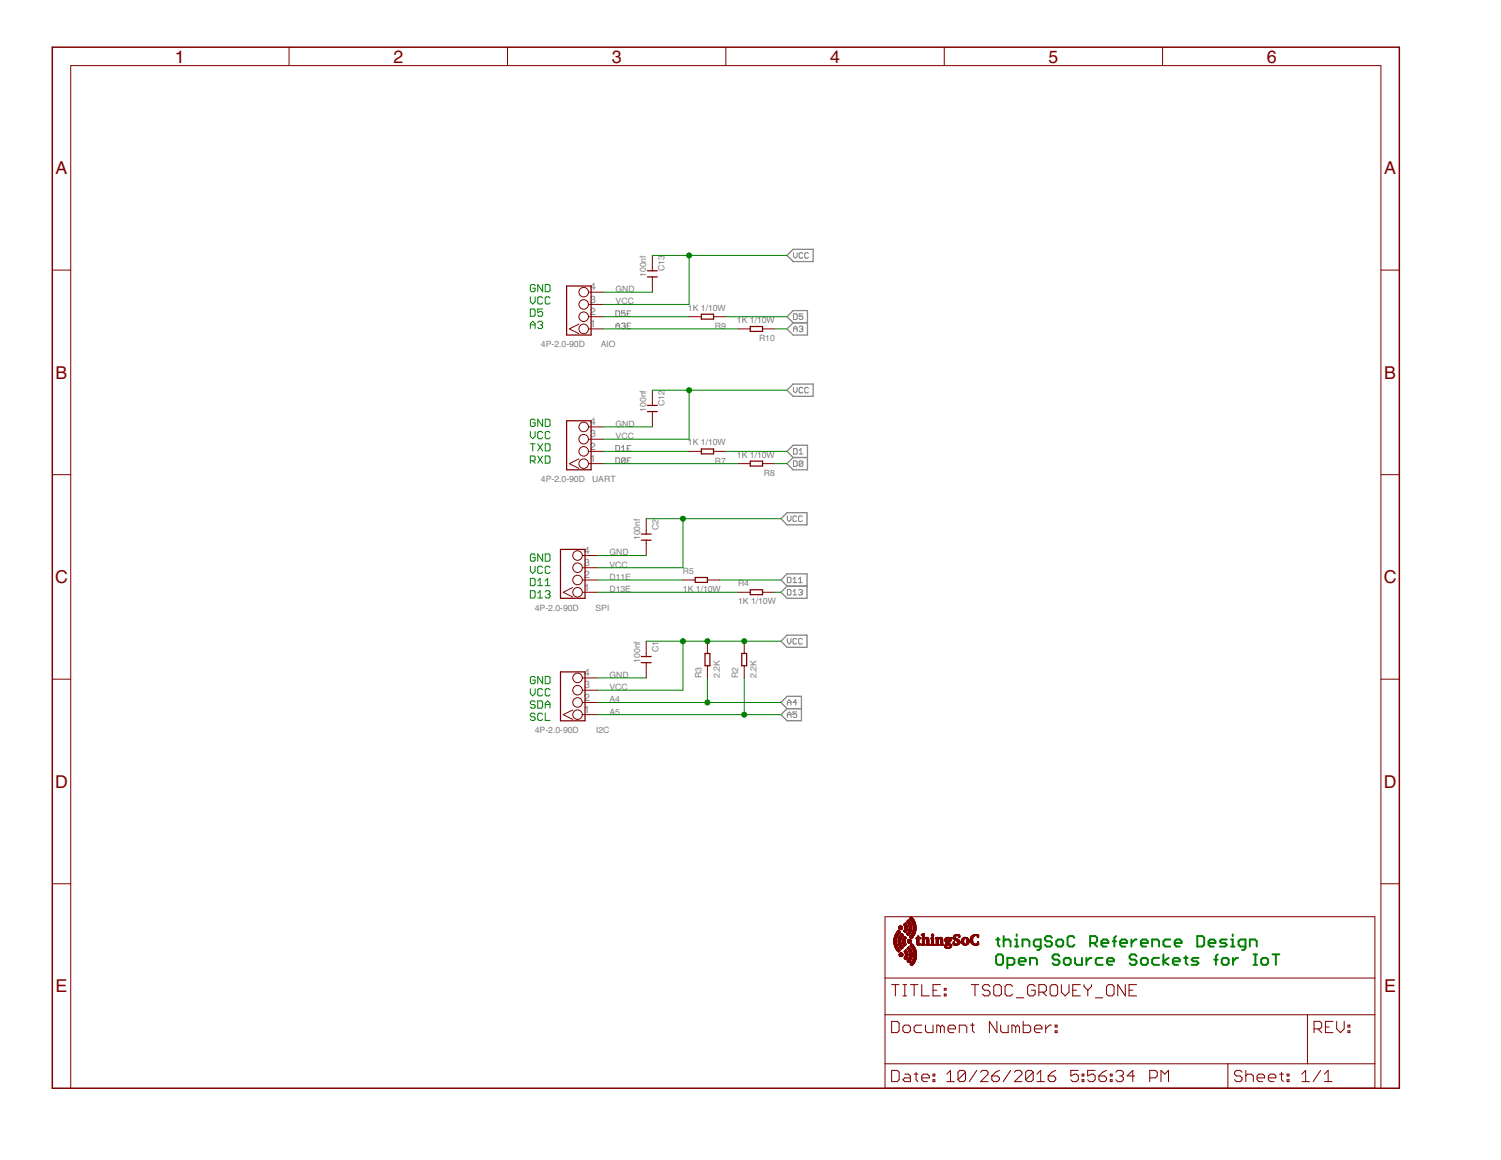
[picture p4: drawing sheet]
<svg xmlns="http://www.w3.org/2000/svg" width="279mm" height="216mm" viewBox="0 0 279 216" stroke-linecap="round" stroke-linejoin="round" font-family="sans-serif">
<defs><g id="words">
<g font-size="3.8" fill="#800000">
<text x="32.6" y="11.7">1</text>
<text x="73.2" y="11.7">2</text>
<text x="113.9" y="11.7">3</text>
<text x="154.5" y="11.7">4</text>
<text x="195.2" y="11.7">5</text>
<text x="235.8" y="11.7">6</text>
<text x="10.3" y="32.4">A</text>
<text x="257.7" y="32.4">A</text>
<text x="10.3" y="70.5">B</text>
<text x="257.7" y="70.5">B</text>
<text x="10.3" y="108.5">C</text>
<text x="257.6" y="108.5">C</text>
<text x="10.3" y="146.6">D</text>
<text x="257.6" y="146.6">D</text>
<text x="10.3" y="184.7">E</text>
<text x="257.7" y="184.7">E</text>
</g>
<g font-size="2.2" fill="#808080">
<text x="109.9" y="58.6">2</text>
<text x="109.9" y="56.3">3</text>
<text x="109.9" y="54.1">4</text>
<text x="109.9" y="60.9">1</text>
<text x="109.9" y="83.7">2</text>
<text x="109.9" y="81.4">3</text>
<text x="109.9" y="79.1">4</text>
<text x="109.9" y="86">1</text>
<text x="108.7" y="107.6">2</text>
<text x="108.7" y="105.3">3</text>
<text x="108.7" y="103.1">4</text>
<text x="108.7" y="109.9">1</text>
<text x="108.7" y="125.9">4</text>
<text x="108.7" y="130.4">2</text>
<text x="108.7" y="128.1">3</text>
<text x="108.7" y="132.7">1</text>
</g>
<g font-size="1.9" fill="#808080">
<text x="120.3" y="51.5" transform="rotate(-90 120.3 51.5)">100nf</text>
<text x="123.7" y="50.5" transform="rotate(-90 123.7 50.5)">C13</text>
<text x="114.6" y="54.4">GND</text>
<text x="114.6" y="56.7">VCC</text>
<text x="128.1" y="57.8">1K 1/10W</text>
<text x="100.7" y="64.6">4P-2.0-90D</text>
<text x="111.8" y="64.6">AIO</text>
<text x="133.1" y="61.2">R9</text>
<text x="137.2" y="60.1">1K 1/10W</text>
<text x="141.3" y="63.5">R10</text>
<text x="120.3" y="76.6" transform="rotate(-90 120.3 76.6)">100nf</text>
<text x="123.7" y="75.6" transform="rotate(-90 123.7 75.6)">C12</text>
<text x="114.6" y="79.5">GND</text>
<text x="114.6" y="81.7">VCC</text>
<text x="128.1" y="82.9">1K 1/10W</text>
<text x="100.7" y="89.7">4P-2.0-90D</text>
<text x="110.2" y="89.7">UART</text>
<text x="133.1" y="86.3">R7</text>
<text x="137.2" y="85.2">1K 1/10W</text>
<text x="142.2" y="88.6">R8</text>
<text x="119.2" y="100.6" transform="rotate(-90 119.2 100.6)">100nf</text>
<text x="122.6" y="98.6" transform="rotate(-90 122.6 98.6)">C2</text>
<text x="113.5" y="103.4">GND</text>
<text x="113.5" y="105.7">VCC</text>
<text x="113.5" y="107.9">D11E</text>
<text x="127.1" y="106.8">R5</text>
<text x="99.6" y="113.7">4P-2.0-90D</text>
<text x="110.8" y="113.7">SPI</text>
<text x="113.5" y="110.2">D13E</text>
<text x="127.1" y="110.2">1K 1/10W</text>
<text x="137.4" y="112.5">1K 1/10W</text>
<text x="137.4" y="109.1">R4</text>
<text x="119.2" y="123.3" transform="rotate(-90 119.2 123.3)">100nf</text>
<text x="122.6" y="121.4" transform="rotate(-90 122.6 121.4)">C1</text>
<text x="113.5" y="126.2">GND</text>
<text x="113.5" y="128.5">VCC</text>
<text x="113.5" y="130.7">A4</text>
<text x="130.5" y="126.2" transform="rotate(-90 130.5 126.2)">R3</text>
<text x="134" y="126.2" transform="rotate(-90 134 126.2)">2.2K</text>
<text x="137.4" y="126.2" transform="rotate(-90 137.4 126.2)">R2</text>
<text x="140.8" y="126.2" transform="rotate(-90 140.8 126.2)">2.2K</text>
<text x="99.6" y="136.4">4P-2.0-90D</text>
<text x="111" y="136.4">I2C</text>
<text x="113.5" y="133">A5</text>
</g>
</g></defs>
<path d="M146.5 47.5l1.1-1.1h3.8v2.3h-3.8zM146.5 58.9l1.1-1.1h2.7v4.6h-2.7l-1.1-1.2 1.1-1.1zM146.5 72.6l1.1-1.1h3.8v2.3h-3.8zM147.6 60.1h2.7M145.4 96.5l1.1-1.1h3.7v2.3h-3.7zM146.5 84l1.1-1.1h2.7v4.5h-2.7l-1.1-1.1 1.1-1.1zM147.6 85.2h2.7M145.4 119.3l1.1-1.1h3.7v2.3h-3.7zM146.5 106.8h3.7v4.6h-3.7l-1.1-1.2 1.1-1.1-1.1-1.2zM146.5 109.1h3.7M146.5 129.6h2.7v4.6h-2.7l-1.1-1.2 1.1-1.1-1.1-1.2zM146.5 131.9h2.7" fill="none" stroke="#808080" stroke-width=".23"/>
<g fill="none" stroke="#808080" stroke-width=".19">
<path d="M114.6 57.8h.6l.1 .2v.7l-.1 .2h-.6zM116.4 57.8h-.7v.6l.5-.2 .2 .2v.3l-.2 .2h-.3l-.2-.2M116.8 58.4h.3M117.4 57.8h-.6v1.1h.6M147.7 47v.7l.3 .3 .4-.3v-.7M147.7 58.4h.5l.2 .2v.7l-.2 .2h-.5zM149.4 47.2l-.1-.2h-.4l-.1 .2v.7l.1 .1h.4l.1-.1M149.4 58.4h-.6v.5l.3-.1 .3 .1v.4l-.1 .2h-.4l-.1-.2M150.5 47.2l-.2-.2h-.3l-.2 .2v.7l.2 .1h.3l.2-.1M114.6 61.2v-.7l.4-.4 .3 .4v.7M114.6 60.6h.7M115.7 60.3l.2-.2h.3l.2 .2-.2 .3"/>
<path d="M116 60.6h.2M116.2 60.6l.2 .2-.2 .4h-.3l-.2-.2M116.8 60.6h.3M117.4 60.1h-.6v1.1h.6M147.7 61.7v-.7l.3-.3 .4 .3v.7M147.7 72.1v.7l.3 .3 .4-.3v-.7M147.7 61.2h.7M148.8 60.9l.1-.2h.4l.1 .2-.1 .3M149.1 61.2h.2M149.3 61.2l.1 .2-.1 .3h-.4l-.1-.1M149.4 72.3l-.1-.2h-.4l-.1 .2v.7l.1 .1h.4l.1-.1M150.5 72.3l-.2-.2h-.3l-.2 .2v.7l.2 .1h.3l.2-.1"/>
<path d="M114.6 82.9h.6l.1 .2v.7l-.1 .2h-.6zM114.6 85.2h.6l.1 .2v.7l-.1 .1h-.6zM115.7 84h.7M115.7 83.3l.3-.4v1.1M116.4 85.4l-.2-.2h-.3l-.2 .2v.7M116.4 85.4v.7l-.2 .1h-.3l-.2-.1M116.4 85.4l-.7 .7M116.8 83.4h.3M116.8 85.7h.3M117.4 82.9h-.6v1.1h.6M117.4 85.2h-.6v1h.6M146.6 96v.7l.3 .4 .3-.4v-.7"/>
<path d="M147.7 83.5h.5l.2 .2v.6l-.2 .2h-.5zM147.7 85.8h.5l.2 .2v.6l-.2 .2h-.5zM148.3 96.2l-.2-.2h-.3l-.2 .2v.7l.2 .2h.3l.2-.2M148.8 84.5h.6M148.8 83.8l.3-.3v1M149.4 96.2l-.2-.2h-.4l-.1 .2v.7l.1 .2h.4l.2-.2M149.4 86l-.1-.2h-.4l-.1 .2v.6M149.4 86v.6l-.1 .2h-.4l-.1-.2M149.4 86l-.6 .6M146.6 107.4h.5l.1 .2v.7l-.1 .2h-.5zM146.6 109.7h.5l.1 .2v.7l-.1 .1h-.5zM146.6 118.8v.7l.3 .4 .3-.4v-.7"/>
<path d="M147.6 110.7h.7M147.6 110.1l.4-.4v1M147.6 107.8l.4-.4v1.1M147.6 108.5h.7M148.3 119l-.2-.2h-.3l-.2 .2v.7l.2 .2h.3l.2-.2M148.7 109.9l.1-.2h.4l.2 .2-.2 .3M148.7 108.5h.7M148.7 107.8l.3-.4v1.1M149 110.2h.2M149.2 110.2l.2 .2-.2 .3h-.4l-.1-.1M149.4 119l-.2-.2h-.4l-.1 .2v.7l.1 .2h.4l.2-.2M146.6 131.3v-.7l.3-.4 .3 .4v.7"/>
<path d="M146.6 133.5v-.7l.3-.3 .3 .3v.7M146.6 133h.6M146.6 130.7h.6M148.3 132.5h-.7v.5l.4-.2 .3 .2v.4l-.2 .1h-.3l-.2-.1M148.3 130.7h-.7l.5-.5v1.1"/>
</g>
<g fill="none" stroke="#800000" stroke-width=".19">
<path d="M53.8 8.8v3.4M94.5 8.8v3.4M135.1 8.8v3.4M175.8 8.8v3.4M216.4 8.8v3.4M9.7 50.3h3.5M109.5 58.9h2.8M109.5 56.7h2.8M109.5 54.4h2.8M121.4 47.5v2.9M121.4 51.5v2.9M128.3 58.9h2.3"/>
<path d="M132.8 58.9h2.3M257 50.3h3.5M107.8 60.3l-1.8 .9 1.8 .9M109.5 79.5h2.8M109.5 61.2h2.8M121.4 72.6v2.9M121.4 76.6v2.9M137.4 61.2h2.3M141.9 61.2h2.3M9.7 88.3h3.5M107.8 85.4l-1.8 .9 1.8 .9M109.5 86.3h2.8"/>
<path d="M109.5 84h2.8M109.5 81.7h2.8M120.3 96.5v2.9M128.3 84h2.3M132.8 84h2.3M137.4 86.3h2.3M141.9 86.3h2.3M257 88.3h3.5M106.6 109.3l-1.8 .9 1.8 .9M108.4 110.2h2.8M108.4 107.9h2.8M108.4 105.7h2.8"/>
<path d="M108.4 103.4h2.8M120.3 100.5v2.9M120.3 119.3v2.9M127.1 107.9h2.3M131.7 107.9h2.3M131.7 119.3v2.3M137.4 110.2h2.3M138.5 119.3v2.3M141.9 110.2h2.3M9.7 126.4h3.5M106.6 132.1l-1.8 .9 1.8 .9M108.4 133h2.8"/>
<path d="M108.4 130.7h2.8M108.4 128.5h2.8M108.4 126.2h2.8M120.3 123.3v2.9M131.7 123.9v2.3M138.5 123.9v2.3M257 126.4h3.5M9.7 164.5h3.5M164.7 170.6h91.2v31.9h-91.2zM257 164.5h3.5M164.7 188.9h91.2M164.7 198h91.2"/>
<path d="M164.7 182h91.2M166 190.1h1l.4 .3v1.5l-.4 .3h-1zM166 199.2h1l.4 .4v1.4l-.4 .3h-1zM166 183.3h1.4M166.7 183.3v2.1M168.1 191.2l.3-.4h.7l.4 .4v.7l-.4 .3h-.7l-.3-.3zM168.1 183.3h.7M168.1 185.4h.7M168.4 199.9h.7l.4 .4v1h-1.1l-.3-.3 .3-.4h1.1M168.4 183.3v2.1M169.5 183.3h1.4M170.2 199.9h.7"/>
<path d="M170.2 183.3v2.1M170.5 199.6v1.4l.4 .3M171.6 183.3v2.1h1.4M171.6 190.8h-1.1l-.3 .4v.7l.3 .3h1.1M172.3 190.8v1.1l.3 .3h1.1v-1.4M173.7 199.9h.3v.4h-.3zM173.7 184.3h.7M175.1 183.3h-1.4v2.1h1.4M175.1 191.2l-.4-.4h-.3v1.4M175.1 191.2l.3-.4 .4 .4v1M175.1 191.2v1M175.8 185h.3v.4h-.3z"/>
<path d="M175.8 184h.3v.3h-.3zM176.2 199.9l.7-.7v2.1M176.5 191.5h1.4v-.3l-.4-.4h-.7l-.3 .4v.7l.3 .3h.7M178.6 192.2v-1.4h1l.4 .4v1M179.7 199.6v1.4l-.3 .3h-.7l-.4-.3M179.7 199.6l-.3-.4h-.7l-.4 .4v1.4M179.7 199.6l-1.4 1.4M180.7 190.8h.7M180.8 183.3h1.4M181 190.4v1.5l.4 .3M181.5 183.3v2.1M181.8 199.2l-1.4 2.1"/>
<path d="M182.5 199.6l.4-.4h.7l.3 .4v.3l-1.4 1.4h1.4M184.3 183.6l-.4-.3h-.7l-.3 .3v.4l.3 .3h.7l.4 .4v.3l-.4 .4h-.7l-.3-.4M185 183.6l.3-.3h.7l.4 .3v1.4l-.4 .4h-.7l-.3-.4zM185.6 190.1v2.1l-1.4-2.1v2.1M186 199.2l-.7 .4-.7 .7M186.3 190.8v1.1l.3 .3h1.1v-1.4M188.1 199.2l-1.4 2.1M188.5 183.6l-.4-.3h-.7l-.3 .3v1.4l.3 .4h.7l.4-.4M188.8 199.6l.4-.4h.7l.3 .4v.3l-1.4 1.4h1.4M189.1 191.2l-.4-.4h-.3v1.4M189.1 191.2v1M189.1 191.2l.3-.4 .4 .4v1"/>
<path d="M189.2 185.7h1.4M190.5 190.1v2.1h1l.4-.3v-.7l-.4-.4h-1M192.3 199.6v1.4l-.3 .3h-.7l-.4-.3M192.3 199.6l-.3-.4h-.7l-.4 .4v1.4M192.3 199.6l-1.4 1.4M192.6 191.5h1.4v-.3l-.4-.4h-.7l-.3 .4v.7l.3 .3h.7M192.7 183.6l-.4-.3h-.7l-.3 .3v1.4l.3 .4h.7l.4-.4v-.7h-.7M193 199.9l.7-.7v2.1M193.4 184.7h1l.4-.4v-.7l-.4-.3h-1v2.1M194.1 184.7l.7 .7M194.6 190.8v1.4M195.5 183.6l.3-.3h.7l.4 .3v1.4l-.4 .4h-.7l-.3-.4z"/>
<path d="M195.7 190.8h-.4l-.7 .7M196.4 191.9h.4v.3h-.4zM196.4 190.8h.4v.4h-.4zM196.5 199.2l-.7 .4-.7 .7M197.6 183.3v1.4l.7 .7 .7-.7v-1.4M199.7 184.3h.7M200.7 199.2h-1.4v1.1l.7-.4h.4l.3 .4v.7l-.3 .3h-.7l-.4-.3M201.1 183.3h-1.4v2.1h1.4M201.4 199.9h.4v.4h-.4zM201.8 183.3v.3l.7 .7M202.5 184.3v1.1M203.2 183.3v.3l-.7 .7"/>
<path d="M203.9 199.2h-1.4v1.1l.7-.4h.3l.4 .4v.7l-.4 .3h-.7l-.3-.3M203.9 185.7h1.4M206 199.2l-.7 .4-.7 .7M206 183.6l.3-.3h.7l.4 .3v1.4l-.4 .4h-.7l-.3-.4zM206.7 199.9h.3v.4h-.3zM207.7 199.6l.4-.4h.7l.3 .4v.3l-.3 .4M209.5 183.3v2.1l-1.4-2.1v2.1M210.2 184.3h.7M211.6 183.3h-1.4v2.1h1.4M228.6 198v4.5M231.2 199.6l-.4-.4h-.7l-.3 .4v.3l.3 .4h.7l.4 .3v.4l-.4 .3h-.7l-.3-.3M231.9 199.2v2.1"/>
<path d="M238.2 199.9h.7M238.5 199.6v1.4l.4 .3M239.6 199.9h.3v.4h-.3zM242.3 199.9l.7-.7v2.1M243.4 188.9v9.1M244.6 191.5h1.1l.3-.3v-.8l-.3-.3h-1.1v2.1M245.3 191.5l.7 .7M245.8 199.2l-1.4 2.1M246.5 199.9l.7-.7v2.1M246.7 191.2h.7M248.1 190.1h-1.4v2.1h1.4M248.8 190.1v1.4l.7 .7 .7-.7v-1.4"/>
<path d="M250.9 191.9h.4v.3h-.4zM250.9 190.8h.4v.4h-.4zM13.2 202.5v-190.3h243.8v190.3M171.6 200.6h1.4v-.3l-.4-.4h-.7l-.3 .4v.7l.3 .3h.7M173.7 201h.3v.3h-.3zM176.2 201.3h1.4M184.6 200.3h1.1l.3 .3v.4l-.3 .3h-.7l-.4-.3zM193 201.3h1.4M195.1 200.3h1.1l.3 .3v.4l-.3 .3h-.7l-.4-.3zM201.4 201h.4v.3h-.4zM204.6 200.3h1l.4 .3v.4l-.4 .3h-.7l-.3-.3zM206.7 201h.3v.3h-.3z"/>
<path d="M208.4 200.3h.4M208.8 200.3l.3 .3v.4l-.3 .3h-.7l-.4-.3M211.2 200.3h-1.4l1.1-1.1v2.1M214 200.6h1.1l.3-.3v-.7l-.3-.4h-1.1v2.1M216.1 201.3v-2.1l.7 .7 .7-.7v2.1M231.9 200.3l.3-.4h.7l.4 .4v1M234 200.6h1.4v-.3l-.4-.4h-.7l-.3 .4v.7l.3 .3h.7M236.1 200.6h1.4v-.3l-.3-.4h-.7l-.4 .4v.7l.4 .3h.7M239.6 201h.3v.3h-.3zM242.3 201.3h1.4M246.5 201.3h1.4"/>
<circle cx="108.6" cy="56.7" r=".89"/>
<circle cx="108.6" cy="54.4" r=".89"/>
<circle cx="108.6" cy="58.9" r=".89"/>
<circle cx="108.6" cy="79.5" r=".89"/>
<circle cx="108.6" cy="61.2" r=".89"/>
<circle cx="108.6" cy="84" r=".89"/>
<circle cx="108.6" cy="81.7" r=".89"/>
<circle cx="108.6" cy="86.3" r=".89"/>
<circle cx="107.5" cy="110.2" r=".89"/>
<circle cx="107.5" cy="108" r=".89"/>
<circle cx="107.5" cy="103.4" r=".89"/>
<circle cx="107.5" cy="105.7" r=".89"/>
<circle cx="107.5" cy="133" r=".89"/>
<circle cx="107.5" cy="130.7" r=".89"/>
<circle cx="107.5" cy="126.2" r=".89"/>
<circle cx="107.5" cy="128.5" r=".89"/>
</g>
<path d="M9.7 8.8h250.8v193.7h-250.8z" fill="none" stroke="#800000" stroke-width=".28"/>
<g fill="none" stroke="#800000" stroke-width=".23">
<path d="M105.5 53.2h4.5v9.2h-4.5zM120.5 50.4h1.8M120.5 51.5h1.8M130.6 58.5h2.2v.9h-2.2zM105.5 78.3h4.5v9.1h-4.5zM120.5 75.5h1.8M120.5 76.6h1.8M139.7 60.8h2.2v.9h-2.2zM119.4 99.4h1.8M130.6 83.6h2.2v.9h-2.2zM139.7 85.8h2.2v.9h-2.2zM104.3 102.3h4.6v9.1h-4.6z"/>
<path d="M119.4 100.5h1.8M129.4 107.5h2.3v.9h-2.3zM139.7 109.8h2.2v.9h-2.2zM104.3 125.1h4.6v9.1h-4.6zM119.4 122.2h1.8M119.4 123.3h1.8M131.2 121.6h.9v2.3h-.9zM138.1 121.6h.9v2.3h-.9z"/>
</g>
<g fill="#800000" stroke="#800000" stroke-width=".19">
<path d="M169.7 179.7h.1z"/>
<path d="M169.6 179.6l.2 .1z"/>
<path d="M169.6 179.6l.3 .1z"/>
<path d="M169.6 179.6h.3z"/>
<path d="M169.5 179.5l.4 .1z"/>
<path d="M169.5 179.5h.5z"/>
<path d="M169.4 179.5h.6z"/>
<path d="M169.4 179.4l.6 .1z"/>
<path d="M169.4 179.4l.7 .1z"/>
<path d="M169.4 179.4h.7z"/>
<path d="M169.4 179.3l.7 .1z"/>
<path d="M169.5 179.3l.6 .1z"/>
<path d="M169.5 179.3h.6z"/>
<path d="M169.5 179.2l.7 .1z"/>
<path d="M169.5 179.2h.7z"/>
<path d="M169.6 179.2h.6z"/>
<path d="M169.6 179.1l.6 .1z"/>
<path d="M169.1 179.1l.1 .1z"/>
<path d="M169.1 179.1h.1z"/>
<path d="M169.7 179.1h.5z"/>
<path d="M169.1 179.1h.2z"/>
<path d="M169.7 179.1h.6z"/>
<path d="M169 179l.3 .1z"/>
<path d="M169.7 179l.6 .1z"/>
<path d="M169 179h.3z"/>
<path d="M169.7 179h.6z"/>
<path d="M168.9 179h.5z"/>
<path d="M169.8 179h.5z"/>
<path d="M168.9 178.9l.5 .1z"/>
<path d="M169.8 178.9l.5 .1z"/>
<path d="M168.9 178.9h.5z"/>
<path d="M169.8 178.9h.5z"/>
<path d="M168.8 178.8l.6 .1z"/>
<path d="M169.8 178.8l.6 .1z"/>
<path d="M168.9 178.8h.6z"/>
<path d="M169.8 178.8h.6z"/>
<path d="M169.9 178.8h.5z"/>
<path d="M168.9 178.7l.6 .1z"/>
<path d="M169.9 178.7l.5 .1z"/>
<path d="M169 178.7l.5 .1z"/>
<path d="M169 178.7h.5z"/>
<path d="M169.9 178.7h.5z"/>
<path d="M169.9 178.7h.6z"/>
<path d="M169 178.6l.6 .1z"/>
<path d="M169.9 178.6l.6 .1z"/>
<path d="M169 178.6h.6z"/>
<path d="M169.9 178.6h.6z"/>
<path d="M169.1 178.6h.5z"/>
<path d="M168.5 178.5l.2 .1z"/>
<path d="M169.1 178.5l.5 .1z"/>
<path d="M169.9 178.5l.6 .1z"/>
<path d="M170 178.5l.5 .1z"/>
<path d="M168.5 178.5h.2z"/>
<path d="M169.1 178.5h.5z"/>
<path d="M170 178.5h.5z"/>
<path d="M168.4 178.5h.3z"/>
<path d="M169.1 178.5h.6z"/>
<path d="M168.4 178.4l.3 .1z"/>
<path d="M169.1 178.4l.6 .1z"/>
<path d="M170 178.4l.5 .1z"/>
<path d="M168.4 178.4l.4 .1z"/>
<path d="M169.2 178.4l.5 .1z"/>
<path d="M168.4 178.4h.4z"/>
<path d="M169.2 178.4h.5z"/>
<path d="M170 178.4h.5z"/>
<path d="M168.3 178.4h.5z"/>
<path d="M168.3 178.3l.5 .1z"/>
<path d="M169.2 178.3l.5 .1z"/>
<path d="M170 178.3l.5 .1z"/>
<path d="M168.3 178.3h.5z"/>
<path d="M169.2 178.3h.5z"/>
<path d="M170 178.3h.5z"/>
<path d="M170.1 178.3h.5z"/>
<path d="M168.3 178.2l.5 .1z"/>
<path d="M169.2 178.2l.5 .1z"/>
<path d="M170.1 178.2l.5 .1z"/>
<path d="M168.3 178.2l.6 .1z"/>
<path d="M168.4 178.2h.5z"/>
<path d="M169.2 178.2h.6z"/>
<path d="M170.1 178.2h.5z"/>
<path d="M168.4 178.1l.5 .1z"/>
<path d="M169.3 178.1l.4 .1z"/>
<path d="M170.1 178.1l.5 .1z"/>
<path d="M168.4 178.1h.5z"/>
<path d="M169.3 178.1h.5z"/>
<path d="M170.1 178.1h.5z"/>
<path d="M168.4 178l.6 .1z"/>
<path d="M169.3 178l.5 .1z"/>
<path d="M170.1 178l.5 .1z"/>
<path d="M167.6 178l.2 .1z"/>
<path d="M167.6 178h.3z"/>
<path d="M168.5 178h.5z"/>
<path d="M169.3 178h.5z"/>
<path d="M170.1 178h.5z"/>
<path d="M167.5 178h.4z"/>
<path d="M167.5 177.9l.5 .1z"/>
<path d="M168.5 177.9l.5 .1z"/>
<path d="M169.3 177.9l.5 .1z"/>
<path d="M170.1 177.9l.5 .1z"/>
<path d="M167.4 177.9h.6z"/>
<path d="M168.5 177.9h.5z"/>
<path d="M169.3 177.9h.5z"/>
<path d="M170.1 177.9h.5z"/>
<path d="M167.4 177.8l.7 .1z"/>
<path d="M168.5 177.8l.5 .1z"/>
<path d="M169.3 177.8l.5 .1z"/>
<path d="M170.1 177.8l.5 .1z"/>
<path d="M167.4 177.8h.7z"/>
<path d="M168.5 177.8h.5z"/>
<path d="M169.3 177.8h.5z"/>
<path d="M170.1 177.8h.5z"/>
<path d="M168.6 177.8h.4z"/>
<path d="M167.4 177.7l.7 .1z"/>
<path d="M168.6 177.7l.4 .1z"/>
<path d="M169.3 177.7l.5 .1z"/>
<path d="M170.1 177.7l.5 .1z"/>
<path d="M167.4 177.7h.7z"/>
<path d="M168.6 177.7h.4z"/>
<path d="M169.3 177.7h.5z"/>
<path d="M170.1 177.7h.5z"/>
<path d="M167.3 177.7h.8z"/>
<path d="M167.4 177.6l.7 .1z"/>
<path d="M168.6 177.6l.4 .1z"/>
<path d="M169.3 177.6l.5 .1z"/>
<path d="M170.1 177.6l.5 .1z"/>
<path d="M167.4 177.6h.7z"/>
<path d="M168.6 177.6h.4z"/>
<path d="M169.3 177.6h.5z"/>
<path d="M170.1 177.6h.5z"/>
<path d="M168.5 177.6h.5z"/>
<path d="M167.4 177.5l.7 .1z"/>
<path d="M168.5 177.5l.5 .1z"/>
<path d="M169.3 177.5l.5 .1z"/>
<path d="M170.1 177.5l.5 .1z"/>
<path d="M167.4 177.5h.6z"/>
<path d="M168.5 177.5h.5z"/>
<path d="M169.3 177.5h.5z"/>
<path d="M170.1 177.5h.5z"/>
<path d="M167.4 177.4l.6 .1z"/>
<path d="M168.5 177.4l.5 .1z"/>
<path d="M169.3 177.4l.5 .1z"/>
<path d="M170.1 177.4l.5 .1z"/>
<path d="M167.5 177.4l.5 .1z"/>
<path d="M167.5 177.4h.5z"/>
<path d="M168.5 177.4h.5z"/>
<path d="M169.3 177.4h.5z"/>
<path d="M170.1 177.4h.5z"/>
<path d="M167.5 177.4h.4z"/>
<path d="M167.6 177.4h.3z"/>
<path d="M167.6 177.3l.2 .1z"/>
<path d="M168.4 177.3l.6 .1z"/>
<path d="M169.3 177.3l.5 .1z"/>
<path d="M170.1 177.3l.5 .1z"/>
<path d="M168.4 177.3h.5z"/>
<path d="M169.3 177.3h.5z"/>
<path d="M170.1 177.3h.5z"/>
<path d="M168.4 177.2l.5 .1z"/>
<path d="M169.3 177.2l.5 .1z"/>
<path d="M170.1 177.2l.5 .1z"/>
<path d="M169.3 177.2l.4 .1z"/>
<path d="M168.4 177.2h.5z"/>
<path d="M169.2 177.2h.6z"/>
<path d="M170.1 177.2h.5z"/>
<path d="M167.2 177.1l.1 .1z"/>
<path d="M168.4 177.1l.5 .1z"/>
<path d="M169.2 177.1l.6 .1z"/>
<path d="M170.1 177.1l.5 .1z"/>
<path d="M168.3 177.1l.6 .1z"/>
<path d="M169.2 177.1l.5 .1z"/>
<path d="M167.2 177.1h.1z"/>
<path d="M168.3 177.1h.6z"/>
<path d="M169.2 177.1h.5z"/>
<path d="M170.1 177.1h.5z"/>
<path d="M167.2 177.1h.2z"/>
<path d="M168.3 177.1h.5z"/>
<path d="M170 177.1h.5z"/>
<path d="M167.1 177.1h.3z"/>
<path d="M167.1 177l.3 .1z"/>
<path d="M168.3 177l.5 .1z"/>
<path d="M169.2 177l.5 .1z"/>
<path d="M170 177l.5 .1z"/>
<path d="M167 177h.5z"/>
<path d="M168.3 177h.5z"/>
<path d="M169.2 177h.5z"/>
<path d="M170 177h.5z"/>
<path d="M168.4 177h.4z"/>
<path d="M167 176.9l.5 .1z"/>
<path d="M168.4 176.9l.3 .1z"/>
<path d="M169.1 176.9l.6 .1z"/>
<path d="M170 176.9l.5 .1z"/>
<path d="M167 176.9l.6 .1z"/>
<path d="M167 176.9h.6z"/>
<path d="M168.5 176.9h.2z"/>
<path d="M169.1 176.9h.5z"/>
<path d="M170 176.9h.5z"/>
<path d="M166.9 176.8l.7 .1z"/>
<path d="M168.5 176.8l.2 .1z"/>
<path d="M169.1 176.8l.5 .1z"/>
<path d="M170 176.8l.5 .1z"/>
<path d="M166.9 176.8h.6z"/>
<path d="M168.6 176.8h.1z"/>
<path d="M169.1 176.8h.5z"/>
<path d="M170 176.8h.5z"/>
<path d="M169.9 176.8h.6z"/>
<path d="M169 176.8h.6z"/>
<path d="M166.9 176.7l.6 .1z"/>
<path d="M169 176.7l.6 .1z"/>
<path d="M169.9 176.7l.5 .1z"/>
<path d="M166.8 176.7l.7 .1z"/>
<path d="M169.9 176.7l.6 .1z"/>
<path d="M166.9 176.7h.5z"/>
<path d="M169 176.7h.5z"/>
<path d="M169.9 176.7h.5z"/>
<path d="M166.8 176.7h.6z"/>
<path d="M166.8 176.6l.6 .1z"/>
<path d="M168.9 176.6l.6 .1z"/>
<path d="M169.9 176.6l.5 .1z"/>
<path d="M166.8 176.6l.5 .1z"/>
<path d="M167.8 176.6l.1 .1z"/>
<path d="M166.8 176.6h.5z"/>
<path d="M167.7 176.6h.2z"/>
<path d="M168.9 176.6h.6z"/>
<path d="M169.9 176.6h.5z"/>
<path d="M169.8 176.6h.6z"/>
<path d="M166.7 176.5l.6 .1z"/>
<path d="M167.7 176.5l.2 .1z"/>
<path d="M168.8 176.5l.6 .1z"/>
<path d="M169.8 176.5l.6 .1z"/>
<path d="M166.8 176.5l.5 .1z"/>
<path d="M166.7 176.5h.6z"/>
<path d="M167.7 176.5h.3z"/>
<path d="M168.9 176.5h.5z"/>
<path d="M169.8 176.5h.6z"/>
<path d="M169.8 176.5h.5z"/>
<path d="M176.2 176.5h.4z"/>
<path d="M166.7 176.4l.6 .1z"/>
<path d="M167.6 176.4l.4 .1z"/>
<path d="M168.9 176.4l.5 .1z"/>
<path d="M169.8 176.4l.5 .1z"/>
<path d="M176.1 176.4l.6 .1z"/>
<path d="M166.7 176.4l.5 .1z"/>
<path d="M166.7 176.4h.5z"/>
<path d="M167.6 176.4h.5z"/>
<path d="M168.9 176.4h.5z"/>
<path d="M169.8 176.4h.5z"/>
<path d="M176 176.4h.8z"/>
<path d="M169 176.4h.3z"/>
<path d="M169.7 176.4h.6z"/>
<path d="M166.6 176.4h.6z"/>
<path d="M175.9 176.4h1z"/>
<path d="M166.6 176.3l.6 .1z"/>
<path d="M167.6 176.3l.5 .1z"/>
<path d="M169 176.3l.3 .1z"/>
<path d="M169.7 176.3l.6 .1z"/>
<path d="M175.9 176.3l1 .1z"/>
<path d="M167.5 176.3l.6 .1z"/>
<path d="M175.9 176.3l.5 .1z"/>
<path d="M176.6 176.3l.4 .1z"/>
<path d="M166.6 176.3h.6z"/>
<path d="M167.5 176.3h.6z"/>
<path d="M169.1 176.3h.2z"/>
<path d="M169.7 176.3h.5z"/>
<path d="M175.9 176.3h.4z"/>
<path d="M176.7 176.3h.3z"/>
<path d="M166.6 176.3h.5z"/>
<path d="M169.1 176.3h.1z"/>
<path d="M166.6 176.2l.5 .1z"/>
<path d="M167.5 176.2l.6 .1z"/>
<path d="M169.1 176.2l.1 .1z"/>
<path d="M169.6 176.2l.6 .1z"/>
<path d="M175.9 176.2l.4 .1z"/>
<path d="M176.7 176.2l.3 .1z"/>
<path d="M175.9 176.2l.3 .1z"/>
<path d="M176.7 176.2l.4 .1z"/>
<path d="M166.6 176.2h.5z"/>
<path d="M167.5 176.2h.6z"/>
<path d="M169.6 176.2h.6z"/>
<path d="M175.9 176.2h.3z"/>
<path d="M176.8 176.2h.3z"/>
<path d="M167.4 176.2h.6z"/>
<path d="M175.8 176.2h.4z"/>
<path d="M166.6 176.1l.5 .1z"/>
<path d="M167.4 176.1l.6 .1z"/>
<path d="M169.6 176.1l.6 .1z"/>
<path d="M175.8 176.1l.4 .1z"/>
<path d="M176.8 176.1l.3 .1z"/>
<path d="M169.5 176.1l.7 .1z"/>
<path d="M166.6 176.1h.5z"/>
<path d="M167.4 176.1h.6z"/>
<path d="M169.5 176.1h.6z"/>
<path d="M175.8 176.1h.4z"/>
<path d="M176.8 176.1h.3z"/>
<path d="M166.5 176.1h.5z"/>
<path d="M167.4 176.1h.5z"/>
<path d="M166.5 176l.5 .1z"/>
<path d="M167.4 176l.5 .1z"/>
<path d="M168.3 176l.1 .1z"/>
<path d="M169.5 176l.6 .1z"/>
<path d="M175.8 176l.4 .1z"/>
<path d="M176.8 176l.3 .1z"/>
<path d="M169.4 176l.7 .1z"/>
<path d="M166.5 176h.5z"/>
<path d="M167.3 176h.6z"/>
<path d="M168.3 176h.2z"/>
<path d="M169.4 176h.7z"/>
<path d="M175.9 176h.3z"/>
<path d="M176.8 176h.4z"/>
<path d="M166.5 175.9l.5 .1z"/>
<path d="M167.4 175.9l.5 .1z"/>
<path d="M168.3 175.9l.2 .1z"/>
<path d="M169.4 175.9l.6 .1z"/>
<path d="M175.9 175.9l.3 .1z"/>
<path d="M176.8 175.9l.3 .1z"/>
<path d="M167.3 175.9l.6 .1z"/>
<path d="M168.2 175.9l.3 .1z"/>
<path d="M176.7 175.9l.4 .1z"/>
<path d="M166.5 175.9h.5z"/>
<path d="M167.3 175.9h.6z"/>
<path d="M168.2 175.9h.4z"/>
<path d="M169.4 175.9h.6z"/>
<path d="M175.9 175.9h.3z"/>
<path d="M176.7 175.9h.4z"/>
<path d="M169.5 175.9h.5z"/>
<path d="M170.9 175.9h.2z"/>
<path d="M175.9 175.9h.4z"/>
<path d="M176.6 175.9h.5z"/>
<path d="M177.8 175.9h.3z"/>
<path d="M179.5 175.9h.3z"/>
<path d="M181.4 175.9h.4z"/>
<path d="M167.3 175.9h.5z"/>
<path d="M169.5 175.9h.4z"/>
<path d="M170.8 175.9h.4z"/>
<path d="M171.5 175.9h.7z"/>
<path d="M172.4 175.9h.7z"/>
<path d="M173.2 175.9h.7z"/>
<path d="M174.1 175.9h.7z"/>
<path d="M175 175.9h.6z"/>
<path d="M176.5 175.9h.6z"/>
<path d="M177.7 175.9h.5z"/>
<path d="M179.4 175.9h.5z"/>
<path d="M181.3 175.9h.6z"/>
<path d="M166.5 175.8l.5 .1z"/>
<path d="M167.3 175.8l.5 .1z"/>
<path d="M168.2 175.8l.4 .1z"/>
<path d="M169.5 175.8l.4 .1z"/>
<path d="M170.8 175.8l.5 .1z"/>
<path d="M171.5 175.8l.7 .1z"/>
<path d="M172.4 175.8l.7 .1z"/>
<path d="M173.2 175.8l.7 .1z"/>
<path d="M174.1 175.8l.7 .1z"/>
<path d="M175 175.8l.6 .1z"/>
<path d="M176 175.8l.3 .1z"/>
<path d="M176.3 175.8l.8 .1z"/>
<path d="M177.5 175.8l.8 .1z"/>
<path d="M179.3 175.8l.7 .1z"/>
<path d="M181.2 175.8l.8 .1z"/>
<path d="M170.7 175.8l.7 .1z"/>
<path d="M176 175.8l1.1 .1z"/>
<path d="M177.5 175.8l.9 .1z"/>
<path d="M181.2 175.8l.9 .1z"/>
<path d="M166.5 175.8h.5z"/>
<path d="M167.3 175.8h.5z"/>
<path d="M168.1 175.8h.6z"/>
<path d="M169.5 175.8h.4z"/>
<path d="M170.7 175.8h.7z"/>
<path d="M171.5 175.8h.7z"/>
<path d="M172.4 175.8h.7z"/>
<path d="M173.2 175.8h.7z"/>
<path d="M174.1 175.8h.7z"/>
<path d="M175 175.8h.6z"/>
<path d="M176.1 175.8h1z"/>
<path d="M177.4 175.8h1z"/>
<path d="M179.3 175.8h.8z"/>
<path d="M181.1 175.8h1.1z"/>
<path d="M166.5 175.8h.4z"/>
<path d="M169.6 175.8h.2z"/>
<path d="M177.4 175.8h1.1z"/>
<path d="M166.4 175.7l.5 .1z"/>
<path d="M167.3 175.7l.5 .1z"/>
<path d="M168.1 175.7l.6 .1z"/>
<path d="M169.6 175.7l.2 .1z"/>
<path d="M170.7 175.7l.7 .1z"/>
<path d="M171.5 175.7l.7 .1z"/>
<path d="M172.4 175.7l.7 .1z"/>
<path d="M173.2 175.7l.7 .1z"/>
<path d="M174.1 175.7l.7 .1z"/>
<path d="M175 175.7l.7 .1z"/>
<path d="M176.1 175.7l.9 .1z"/>
<path d="M177.4 175.7l1.1 .1z"/>
<path d="M179.2 175.7l.9 .1z"/>
<path d="M181.1 175.7l1.1 .1z"/>
<path d="M171.7 175.7l.4 .1z"/>
<path d="M172.5 175.7l.4 .1z"/>
<path d="M173.4 175.7l.4 .1z"/>
<path d="M174.3 175.7l.3 .1z"/>
<path d="M175.1 175.7l.4 .1z"/>
<path d="M179.2 175.7l.4 .1z"/>
<path d="M179.7 175.7l.5 .1z"/>
<path d="M181 175.7l1.2 .1z"/>
<path d="M166.4 175.7h.5z"/>
<path d="M167.3 175.7h.5z"/>
<path d="M168.1 175.7h.6z"/>
<path d="M169.7 175.7h.1z"/>
<path d="M170.7 175.7h.7z"/>
<path d="M171.7 175.7h.3z"/>
<path d="M172.6 175.7h.3z"/>
<path d="M173.4 175.7h.4z"/>
<path d="M174.3 175.7h.3z"/>
<path d="M175.1 175.7h.4z"/>
<path d="M176.1 175.7h.8z"/>
<path d="M177.4 175.7h.4z"/>
<path d="M178.1 175.7h.4z"/>
<path d="M179.2 175.7h.3z"/>
<path d="M179.8 175.7h.4z"/>
<path d="M181 175.7h.5z"/>
<path d="M181.8 175.7h.4z"/>
<path d="M168.1 175.7h.5z"/>
<path d="M170.7 175.7h.5z"/>
<path d="M178.1 175.7h.5z"/>
<path d="M181.9 175.7h.3z"/>
<path d="M166.5 175.6l.4 .1z"/>
<path d="M167.2 175.6l.5 .1z"/>
<path d="M168.1 175.6l.5 .1z"/>
<path d="M170.7 175.6l.4 .1z"/>
<path d="M171.7 175.6l.3 .1z"/>
<path d="M172.6 175.6l.3 .1z"/>
<path d="M173.4 175.6l.4 .1z"/>
<path d="M174.3 175.6l.3 .1z"/>
<path d="M175.1 175.6l.4 .1z"/>
<path d="M176.1 175.6l.7 .1z"/>
<path d="M177.4 175.6l.3 .1z"/>
<path d="M178.2 175.6l.4 .1z"/>
<path d="M179.1 175.6l.4 .1z"/>
<path d="M179.9 175.6l.3 .1z"/>
<path d="M180.9 175.6l.5 .1z"/>
<path d="M181.9 175.6l.3 .1z"/>
<path d="M176.1 175.6l.6 .1z"/>
<path d="M179.9 175.6l.4 .1z"/>
<path d="M166.4 175.6h.5z"/>
<path d="M167.2 175.6h.5z"/>
<path d="M168.1 175.6h.5z"/>
<path d="M170.7 175.6h.4z"/>
<path d="M171.7 175.6h.3z"/>
<path d="M172.6 175.6h.3z"/>
<path d="M173.4 175.6h.4z"/>
<path d="M174.3 175.6h.3z"/>
<path d="M175.1 175.6h.4z"/>
<path d="M176.1 175.6h.5z"/>
<path d="M177.4 175.6h.3z"/>
<path d="M178.2 175.6h.4z"/>
<path d="M179.1 175.6h.4z"/>
<path d="M179.9 175.6h.4z"/>
<path d="M180.9 175.6h.4z"/>
<path d="M181.9 175.6h.3z"/>
<path d="M170.7 175.6h.3z"/>
<path d="M176.1 175.6h.3z"/>
<path d="M178.3 175.6h.3z"/>
<path d="M176.1 175.6h.2z"/>
<path d="M179 175.6h.4z"/>
<path d="M180.8 175.6h.5z"/>
<path d="M166.4 175.5l.5 .1z"/>
<path d="M167.2 175.5l.5 .1z"/>
<path d="M168 175.5l.6 .1z"/>
<path d="M170.7 175.5l.3 .1z"/>
<path d="M171.7 175.5l.3 .1z"/>
<path d="M172.6 175.5l.3 .1z"/>
<path d="M173.4 175.5l.4 .1z"/>
<path d="M174.3 175.5l.3 .1z"/>
<path d="M175.1 175.5l.4 .1z"/>
<path d="M176.1 175.5l.3 .1z"/>
<path d="M177.4 175.5l.3 .1z"/>
<path d="M178.3 175.5l.4 .1z"/>
<path d="M179 175.5l.4 .1z"/>
<path d="M179.9 175.5l.4 .1z"/>
<path d="M180.8 175.5l.4 .1z"/>
<path d="M181.9 175.5l.3 .1z"/>
<path d="M168 175.5l.5 .1z"/>
<path d="M169.2 175.5l.2 .1z"/>
<path d="M176.1 175.5l.2 .1z"/>
<path d="M166.4 175.5h.5z"/>
<path d="M167.2 175.5h.5z"/>
<path d="M168 175.5h.5z"/>
<path d="M169.1 175.5h.4z"/>
<path d="M170.7 175.5h.3z"/>
<path d="M171.7 175.5h.3z"/>
<path d="M172.6 175.5h.3z"/>
<path d="M173.4 175.5h.4z"/>
<path d="M174.3 175.5h.3z"/>
<path d="M175.1 175.5h.4z"/>
<path d="M176.1 175.5h.2z"/>
<path d="M177.4 175.5h.3z"/>
<path d="M178.3 175.5h.4z"/>
<path d="M179 175.5h.4z"/>
<path d="M179.9 175.5h.4z"/>
<path d="M180.8 175.5h.4z"/>
<path d="M181.9 175.5h.3z"/>
<path d="M180 175.5h.3z"/>
<path d="M169 175.5h.5z"/>
<path d="M176.1 175.5h.3z"/>
<path d="M180 175.5h.4z"/>
<path d="M180.7 175.5h.5z"/>
<path d="M166.4 175.4l.5 .1z"/>
<path d="M167.2 175.4l.5 .1z"/>
<path d="M168 175.4l.5 .1z"/>
<path d="M169 175.4l.5 .1z"/>
<path d="M170.7 175.4l.3 .1z"/>
<path d="M171.7 175.4l.3 .1z"/>
<path d="M172.6 175.4l.3 .1z"/>
<path d="M173.4 175.4l.4 .1z"/>
<path d="M174.3 175.4l.3 .1z"/>
<path d="M175.1 175.4l.4 .1z"/>
<path d="M176.2 175.4l.1 .1z"/>
<path d="M177.4 175.4l.3 .1z"/>
<path d="M178.3 175.4l.4 .1z"/>
<path d="M179 175.4l.4 .1z"/>
<path d="M180 175.4l.4 .1z"/>
<path d="M180.7 175.4l.5 .1z"/>
<path d="M181.9 175.4l.3 .1z"/>
<path d="M176.2 175.4l.2 .1z"/>
<path d="M180.7 175.4l.4 .1z"/>
<path d="M166.4 175.4h.5z"/>
<path d="M167.2 175.4h.5z"/>
<path d="M168 175.4h.5z"/>
<path d="M169 175.4h.6z"/>
<path d="M170.7 175.4h.3z"/>
<path d="M171.7 175.4h.3z"/>
<path d="M172.6 175.4h.3z"/>
<path d="M173.4 175.4h.4z"/>
<path d="M174.3 175.4h.3z"/>
<path d="M175.1 175.4h.4z"/>
<path d="M176.2 175.4h.4z"/>
<path d="M177.4 175.4h.3z"/>
<path d="M178.3 175.4h.4z"/>
<path d="M179 175.4h.4z"/>
<path d="M180 175.4h.4z"/>
<path d="M180.7 175.4h.4z"/>
<path d="M181.9 175.4h.3z"/>
<path d="M166.4 175.3l.5 .1z"/>
<path d="M167.2 175.3l.5 .1z"/>
<path d="M168 175.3l.5 .1z"/>
<path d="M169 175.3l.6 .1z"/>
<path d="M170.7 175.3l.3 .1z"/>
<path d="M171.7 175.3l.3 .1z"/>
<path d="M172.6 175.3l.3 .1z"/>
<path d="M173.4 175.3l.4 .1z"/>
<path d="M174.3 175.3l.3 .1z"/>
<path d="M175.1 175.3l.4 .1z"/>
<path d="M176.2 175.3l.5 .1z"/>
<path d="M177.4 175.3l.3 .1z"/>
<path d="M178.3 175.3l.4 .1z"/>
<path d="M179 175.3l.4 .1z"/>
<path d="M180 175.3l.4 .1z"/>
<path d="M180.7 175.3l.4 .1z"/>
<path d="M181.9 175.3l.3 .1z"/>
<path d="M168.9 175.3l.7 .1z"/>
<path d="M176.1 175.3l.6 .1z"/>
<path d="M166.4 175.3h.5z"/>
<path d="M167.2 175.3h.5z"/>
<path d="M168 175.3h.5z"/>
<path d="M168.9 175.3h.7z"/>
<path d="M170.7 175.3h.3z"/>
<path d="M171.7 175.3h.3z"/>
<path d="M172.6 175.3h.3z"/>
<path d="M173.4 175.3h.4z"/>
<path d="M174.3 175.3h.3z"/>
<path d="M175.1 175.3h.4z"/>
<path d="M176.1 175.3h.7z"/>
<path d="M177.4 175.3h.3z"/>
<path d="M178.3 175.3h.4z"/>
<path d="M179 175.3h.4z"/>
<path d="M180 175.3h.4z"/>
<path d="M180.7 175.3h.4z"/>
<path d="M181.9 175.3h.3z"/>
<path d="M176 175.3h.8z"/>
<path d="M178.2 175.3h.5z"/>
<path d="M166.4 175.2l.5 .1z"/>
<path d="M167.2 175.2l.5 .1z"/>
<path d="M168 175.2l.5 .1z"/>
<path d="M168.9 175.2l.7 .1z"/>
<path d="M170.7 175.2l.3 .1z"/>
<path d="M171.7 175.2l.3 .1z"/>
<path d="M172.6 175.2l.3 .1z"/>
<path d="M173.4 175.2l.4 .1z"/>
<path d="M174.3 175.2l.3 .1z"/>
<path d="M175.1 175.2l.4 .1z"/>
<path d="M176 175.2l.4 .1z"/>
<path d="M176.5 175.2l.4 .1z"/>
<path d="M178.2 175.2l.5 .1z"/>
<path d="M179 175.2l.4 .1z"/>
<path d="M180 175.2l.4 .1z"/>
<path d="M180.7 175.2l.4 .1z"/>
<path d="M168 175.2l.4 .1z"/>
<path d="M176.6 175.2l.3 .1z"/>
<path d="M166.4 175.2h.5z"/>
<path d="M167.2 175.2h.5z"/>
<path d="M168 175.2h.4z"/>
<path d="M168.9 175.2h.7z"/>
<path d="M170.7 175.2h.3z"/>
<path d="M171.7 175.2h.3z"/>
<path d="M172.6 175.2h.3z"/>
<path d="M173.4 175.2h.4z"/>
<path d="M174.3 175.2h.3z"/>
<path d="M175.1 175.2h.4z"/>
<path d="M176 175.2h.3z"/>
<path d="M176.6 175.2h.3z"/>
<path d="M178.2 175.2h.5z"/>
<path d="M179 175.2h.4z"/>
<path d="M180 175.2h.4z"/>
<path d="M180.7 175.2h.3z"/>
<path d="M168.9 175.2h.8z"/>
<path d="M175.9 175.2h.4z"/>
<path d="M176.6 175.2h.4z"/>
<path d="M180.6 175.2h.5z"/>
<path d="M178.1 175.2h.6z"/>
<path d="M166.4 175.1l.5 .1z"/>
<path d="M167.2 175.1l.5 .1z"/>
<path d="M168 175.1l.4 .1z"/>
<path d="M168.9 175.1l.7 .1z"/>
<path d="M170.7 175.1l.3 .1z"/>
<path d="M171.7 175.1l.3 .1z"/>
<path d="M172.6 175.1l.3 .1z"/>
<path d="M173.4 175.1l.4 .1z"/>
<path d="M174.3 175.1l.3 .1z"/>
<path d="M175.1 175.1l.4 .1z"/>
<path d="M175.9 175.1l.4 .1z"/>
<path d="M176.6 175.1l.4 .1z"/>
<path d="M178.1 175.1l.5 .1z"/>
<path d="M179 175.1l.4 .1z"/>
<path d="M180 175.1l.4 .1z"/>
<path d="M180.6 175.1l.5 .1z"/>
<path d="M178 175.1l.7 .1z"/>
<path d="M166.4 175.1h.5z"/>
<path d="M167.2 175.1h.5z"/>
<path d="M168 175.1h.5z"/>
<path d="M168.9 175.1h.7z"/>
<path d="M170.7 175.1h.3z"/>
<path d="M171.7 175.1h.3z"/>
<path d="M172.6 175.1h.3z"/>
<path d="M173.4 175.1h.4z"/>
<path d="M174.3 175.1h.3z"/>
<path d="M175.1 175.1h.4z"/>
<path d="M175.9 175.1h.4z"/>
<path d="M176.7 175.1h.3z"/>
<path d="M178 175.1h.6z"/>
<path d="M179 175.1h.4z"/>
<path d="M180 175.1h.4z"/>
<path d="M180.6 175.1h.4z"/>
<path d="M166.4 175l.5 .1z"/>
<path d="M167.2 175l.5 .1z"/>
<path d="M168 175l.5 .1z"/>
<path d="M168.9 175l.7 .1z"/>
<path d="M170.7 175l.3 .1z"/>
<path d="M171.7 175l.3 .1z"/>
<path d="M172.6 175l.3 .1z"/>
<path d="M173.4 175l.4 .1z"/>
<path d="M174.3 175l.3 .1z"/>
<path d="M175.1 175l.4 .1z"/>
<path d="M175.9 175l.4 .1z"/>
<path d="M176.7 175l.3 .1z"/>
<path d="M177.9 175l.7 .1z"/>
<path d="M179 175l.4 .1z"/>
<path d="M180 175l.4 .1z"/>
<path d="M180.6 175l.4 .1z"/>
<path d="M166.4 175h.5z"/>
<path d="M167.2 175h.5z"/>
<path d="M168 175h.5z"/>
<path d="M168.9 175h.7z"/>
<path d="M170.7 175h.3z"/>
<path d="M171.7 175h.3z"/>
<path d="M172.6 175h.3z"/>
<path d="M173.4 175h.4z"/>
<path d="M174.3 175h.3z"/>
<path d="M175.1 175h.4z"/>
<path d="M175.9 175h.4z"/>
<path d="M176.7 175h.3z"/>
<path d="M177.9 175h.7z"/>
<path d="M179 175h.4z"/>
<path d="M180 175h.4z"/>
<path d="M180.6 175h.4z"/>
<path d="M169 175h.6z"/>
<path d="M177.8 175h.8z"/>
<path d="M177.8 175h.7z"/>
<path d="M166.4 174.9l.5 .1z"/>
<path d="M167.2 174.9l.5 .1z"/>
<path d="M168 174.9l.5 .1z"/>
<path d="M169 174.9l.6 .1z"/>
<path d="M170.7 174.9l.3 .1z"/>
<path d="M171.7 174.9l.3 .1z"/>
<path d="M172.6 174.9l.3 .1z"/>
<path d="M173.4 174.9l.4 .1z"/>
<path d="M174.3 174.9l.3 .1z"/>
<path d="M175.1 174.9l.4 .1z"/>
<path d="M175.9 174.9l.4 .1z"/>
<path d="M176.7 174.9l.3 .1z"/>
<path d="M177.8 174.9l.7 .1z"/>
<path d="M179 174.9l.4 .1z"/>
<path d="M180 174.9l.4 .1z"/>
<path d="M180.6 174.9l.4 .1z"/>
<path d="M169 174.9l.5 .1z"/>
<path d="M177.7 174.9l.8 .1z"/>
<path d="M166.4 174.9h.5z"/>
<path d="M167.2 174.9h.5z"/>
<path d="M168 174.9h.5z"/>
<path d="M169 174.9h.5z"/>
<path d="M170.7 174.9h.3z"/>
<path d="M171.7 174.9h.3z"/>
<path d="M172.6 174.9h.3z"/>
<path d="M173.4 174.9h.4z"/>
<path d="M174.3 174.9h.3z"/>
<path d="M175.1 174.9h.4z"/>
<path d="M175.9 174.9h.4z"/>
<path d="M176.7 174.9h.3z"/>
<path d="M177.7 174.9h.7z"/>
<path d="M179 174.9h.4z"/>
<path d="M180 174.9h.4z"/>
<path d="M180.6 174.9h.4z"/>
<path d="M172.5 174.9h.4z"/>
<path d="M180 174.9h.3z"/>
<path d="M169.1 174.9h.4z"/>
<path d="M177.6 174.9h.8z"/>
<path d="M179.9 174.9h.4z"/>
<path d="M166.4 174.8l.5 .1z"/>
<path d="M167.2 174.8l.5 .1z"/>
<path d="M168 174.8l.5 .1z"/>
<path d="M169.1 174.8l.3 .1z"/>
<path d="M170.7 174.8l.3 .1z"/>
<path d="M171.7 174.8l.3 .1z"/>
<path d="M172.5 174.8l.4 .1z"/>
<path d="M173.4 174.8l.4 .1z"/>
<path d="M174.3 174.8l.3 .1z"/>
<path d="M175.1 174.8l.4 .1z"/>
<path d="M175.9 174.8l.3 .1z"/>
<path d="M176.7 174.8l.3 .1z"/>
<path d="M177.6 174.8l.7 .1z"/>
<path d="M179 174.8l.4 .1z"/>
<path d="M179.9 174.8l.4 .1z"/>
<path d="M180.6 174.8l.4 .1z"/>
<path d="M169.2 174.8l.2 .1z"/>
<path d="M166.4 174.8h.5z"/>
<path d="M167.2 174.8h.5z"/>
<path d="M168 174.8h.6z"/>
<path d="M170.7 174.8h.3z"/>
<path d="M171.7 174.8h.3z"/>
<path d="M172.5 174.8h.4z"/>
<path d="M173.4 174.8h.4z"/>
<path d="M174.3 174.8h.3z"/>
<path d="M175.1 174.8h.4z"/>
<path d="M175.9 174.8h.4z"/>
<path d="M176.7 174.8h.3z"/>
<path d="M177.6 174.8h.6z"/>
<path d="M179 174.8h.4z"/>
<path d="M179.9 174.8h.4z"/>
<path d="M180.6 174.8h.4z"/>
<path d="M168.1 174.8h.5z"/>
<path d="M175 174.8h.4z"/>
<path d="M179.1 174.8h.4z"/>
<path d="M166.4 174.7l.5 .1z"/>
<path d="M167.2 174.7l.5 .1z"/>
<path d="M168.1 174.7l.5 .1z"/>
<path d="M170.7 174.7l.3 .1z"/>
<path d="M171.7 174.7l.4 .1z"/>
<path d="M172.4 174.7l.5 .1z"/>
<path d="M173.4 174.7l.4 .1z"/>
<path d="M174.3 174.7l.4 .1z"/>
<path d="M175 174.7l.4 .1z"/>
<path d="M175.9 174.7l.4 .1z"/>
<path d="M176.6 174.7l.4 .1z"/>
<path d="M177.5 174.7l.7 .1z"/>
<path d="M179.1 174.7l.4 .1z"/>
<path d="M179.9 174.7l.4 .1z"/>
<path d="M180.6 174.7l.4 .1z"/>
<path d="M171.7 174.7l.5 .1z"/>
<path d="M174.3 174.7l.5 .1z"/>
<path d="M177.5 174.7l.6 .1z"/>
<path d="M180.6 174.7l.5 .1z"/>
<path d="M166.5 174.7h.4z"/>
<path d="M167.2 174.7h.5z"/>
<path d="M168.1 174.7h.5z"/>
<path d="M170.5 174.7h.9z"/>
<path d="M171.7 174.7h1.1z"/>
<path d="M173.2 174.7h.6z"/>
<path d="M174.1 174.7h1.4z"/>
<path d="M175.9 174.7h.4z"/>
<path d="M176.6 174.7h.7z"/>
<path d="M177.5 174.7h.6z"/>
<path d="M179.1 174.7h.4z"/>
<path d="M179.9 174.7h.3z"/>
<path d="M180.6 174.7h.5z"/>
<path d="M169.6 174.7h.1z"/>
<path d="M174.1 174.7h1.3z"/>
<path d="M176 174.7h.3z"/>
<path d="M177.5 174.7h.5z"/>
<path d="M179.2 174.7h.3z"/>
<path d="M179.8 174.7h.4z"/>
<path d="M166.4 174.6l.5 .1z"/>
<path d="M167.2 174.6l.5 .1z"/>
<path d="M168.1 174.6l.5 .1z"/>
<path d="M169.6 174.6l.1 .1z"/>
<path d="M170.5 174.6l.9 .1z"/>
<path d="M171.7 174.6l1.1 .1z"/>
<path d="M173.2 174.6l.6 .1z"/>
<path d="M174.1 174.6l1.3 .1z"/>
<path d="M176 174.6l.3 .1z"/>
<path d="M176.6 174.6l.7 .1z"/>
<path d="M177.5 174.6l.5 .1z"/>
<path d="M179.2 174.6l.4 .1z"/>
<path d="M179.8 174.6l.4 .1z"/>
<path d="M180.6 174.6l.5 .1z"/>
<path d="M167.3 174.6l.5 .1z"/>
<path d="M168.1 174.6l.6 .1z"/>
<path d="M169.5 174.6l.2 .1z"/>
<path d="M176 174.6l.4 .1z"/>
<path d="M179.7 174.6l.5 .1z"/>
<path d="M180.7 174.6l.3 .1z"/>
<path d="M166.4 174.6h.5z"/>
<path d="M167.3 174.6h.5z"/>
<path d="M168.1 174.6h.6z"/>
<path d="M169.5 174.6h.2z"/>
<path d="M170.5 174.6h.9z"/>
<path d="M171.7 174.6h.3z"/>
<path d="M172.1 174.6h.7z"/>
<path d="M173.2 174.6h.6z"/>
<path d="M174.1 174.6h.5z"/>
<path d="M174.7 174.6h.7z"/>
<path d="M176 174.6h.4z"/>
<path d="M176.5 174.6h.8z"/>
<path d="M177.5 174.6h.4z"/>
<path d="M179.2 174.6h.9z"/>
<path d="M180.7 174.6h.4z"/>
<path d="M169.5 174.6h.3z"/>
<path d="M173.3 174.6h.5z"/>
<path d="M174.2 174.6h.4z"/>
<path d="M176 174.6h1.3z"/>
<path d="M179.3 174.6h.8z"/>
<path d="M166.5 174.6h.4z"/>
<path d="M170.6 174.6h.8z"/>
<path d="M172.2 174.6h.6z"/>
<path d="M173.4 174.6h.4z"/>
<path d="M174.8 174.6h.5z"/>
<path d="M176.1 174.6h1.2z"/>
<path d="M166.5 174.5l.5 .1z"/>
<path d="M167.3 174.5l.5 .1z"/>
<path d="M168.1 174.5l.6 .1z"/>
<path d="M169.4 174.5l.4 .1z"/>
<path d="M170.6 174.5l.4 .1z"/>
<path d="M171.7 174.5l.3 .1z"/>
<path d="M172.2 174.5l.5 .1z"/>
<path d="M173.4 174.5l.4 .1z"/>
<path d="M174.2 174.5l.4 .1z"/>
<path d="M174.8 174.5l.5 .1z"/>
<path d="M176.1 174.5l.7 .1z"/>
<path d="M177.5 174.5l.4 .1z"/>
<path d="M179.3 174.5l.7 .1z"/>
<path d="M180.7 174.5l.4 .1z"/>
<path d="M168.2 174.5l.5 .1z"/>
<path d="M172.3 174.5l.4 .1z"/>
<path d="M173.5 174.5l.3 .1z"/>
<path d="M174.3 174.5l.3 .1z"/>
<path d="M176.2 174.5l.6 .1z"/>
<path d="M179.4 174.5l.6 .1z"/>
<path d="M166.5 174.5h.5z"/>
<path d="M167.3 174.5h.5z"/>
<path d="M168.2 174.5h.4z"/>
<path d="M169.4 174.5h.5z"/>
<path d="M170.7 174.5h.3z"/>
<path d="M171.7 174.5h.3z"/>
<path d="M172.3 174.5h.4z"/>
<path d="M173.6 174.5h.2z"/>
<path d="M174.4 174.5h.2z"/>
<path d="M174.9 174.5h.4z"/>
<path d="M176.2 174.5h.5z"/>
<path d="M177.5 174.5h.4z"/>
<path d="M178.5 174.5h.1z"/>
<path d="M179.5 174.5h.4z"/>
<path d="M180.7 174.5h.4z"/>
<path d="M181.9 174.5h.3z"/>
<path d="M172.4 174.5h.2z"/>
<path d="M174.5 174.5h.1z"/>
<path d="M175 174.5h.2z"/>
<path d="M176.3 174.5h.3z"/>
<path d="M177.5 174.5h.3z"/>
<path d="M178.4 174.5h.2z"/>
<path d="M179.5 174.5h.3z"/>
<path d="M166.5 174.4l.5 .1z"/>
<path d="M167.3 174.4l.5 .1z"/>
<path d="M168.2 174.4l.4 .1z"/>
<path d="M169.4 174.4l.5 .1z"/>
<path d="M170.7 174.4l.3 .1z"/>
<path d="M171.7 174.4l.3 .1z"/>
<path d="M177.5 174.4l.3 .1z"/>
<path d="M178.4 174.4l.2 .1z"/>
<path d="M180.7 174.4l.4 .1z"/>
<path d="M181.9 174.4l.3 .1z"/>
<path d="M167.3 174.4l.6 .1z"/>
<path d="M169.3 174.4l.6 .1z"/>
<path d="M166.5 174.4h.5z"/>
<path d="M167.3 174.4h.6z"/>
<path d="M168.2 174.4h.4z"/>
<path d="M169.3 174.4h.6z"/>
<path d="M170.8 174.4h.2z"/>
<path d="M171.7 174.4h.3z"/>
<path d="M177.5 174.4h.3z"/>
<path d="M178.4 174.4h.2z"/>
<path d="M180.8 174.4h.3z"/>
<path d="M181.9 174.4h.3z"/>
<path d="M167.4 174.4h.5z"/>
<path d="M168.3 174.4h.2z"/>
<path d="M169.3 174.4h.7z"/>
<path d="M180.7 174.4h.5z"/>
<path d="M166.5 174.3l.5 .1z"/>
<path d="M167.3 174.3l.6 .1z"/>
<path d="M168.3 174.3l.2 .1z"/>
<path d="M169.3 174.3l.7 .1z"/>
<path d="M170.8 174.3l.2 .1z"/>
<path d="M171.7 174.3l.3 .1z"/>
<path d="M177.5 174.3l.3 .1z"/>
<path d="M178.4 174.3l.2 .1z"/>
<path d="M180.8 174.3l.4 .1z"/>
<path d="M181.9 174.3l.3 .1z"/>
<path d="M169.4 174.3l.6 .1z"/>
<path d="M178.4 174.3l.3 .1z"/>
<path d="M166.5 174.3h.5z"/>
<path d="M167.4 174.3h.5z"/>
<path d="M168.3 174.3h.2z"/>
<path d="M169.4 174.3h.6z"/>
<path d="M170.8 174.3h.2z"/>
<path d="M171.7 174.3h.3z"/>
<path d="M177.5 174.3h.4z"/>
<path d="M178.4 174.3h.3z"/>
<path d="M180.8 174.3h.4z"/>
<path d="M181.9 174.3h.3z"/>
<path d="M168.3 174.3h.1z"/>
<path d="M180.8 174.3h.5z"/>
<path d="M166.5 174.2l.5 .1z"/>
<path d="M167.4 174.2l.6 .1z"/>
<path d="M169.4 174.2l.7 .1z"/>
<path d="M170.8 174.2l.2 .1z"/>
<path d="M171.7 174.2l.3 .1z"/>
<path d="M173.5 174.2l.2 .1z"/>
<path d="M177.5 174.2l.4 .1z"/>
<path d="M178.4 174.2l.3 .1z"/>
<path d="M180.9 174.2l.4 .1z"/>
<path d="M181.9 174.2l.3 .1z"/>
<path d="M166.6 174.2l.5 .1z"/>
<path d="M166.6 174.2h.5z"/>
<path d="M167.4 174.2h.6z"/>
<path d="M169.5 174.2h.6z"/>
<path d="M170.8 174.2h.2z"/>
<path d="M171.7 174.2h.3z"/>
<path d="M173.5 174.2h.2z"/>
<path d="M177.5 174.2h.4z"/>
<path d="M178.4 174.2h.2z"/>
<path d="M180.9 174.2h.4z"/>
<path d="M181.9 174.2h.3z"/>
<path d="M173.4 174.2h.4z"/>
<path d="M177.6 174.2h.3z"/>
<path d="M180.9 174.2h.5z"/>
<path d="M166.6 174.1l.5 .1z"/>
<path d="M167.4 174.1l.6 .1z"/>
<path d="M169.5 174.1l.6 .1z"/>
<path d="M171.7 174.1l.3 .1z"/>
<path d="M173.4 174.1l.4 .1z"/>
<path d="M177.6 174.1l.4 .1z"/>
<path d="M178.3 174.1l.4 .1z"/>
<path d="M181 174.1l.4 .1z"/>
<path d="M181.8 174.1l.4 .1z"/>
<path d="M167.5 174.1l.6 .1z"/>
<path d="M177.6 174.1l.5 .1z"/>
<path d="M178.3 174.1l.3 .1z"/>
<path d="M181 174.1l.5 .1z"/>
<path d="M166.6 174.1h.5z"/>
<path d="M167.5 174.1h.6z"/>
<path d="M169 174.1h.1z"/>
<path d="M169.5 174.1h.6z"/>
<path d="M171.7 174.1h.3z"/>
<path d="M173.4 174.1h.4z"/>
<path d="M177.6 174.1h1z"/>
<path d="M181 174.1h1.2z"/>
<path d="M169.6 174.1h.5z"/>
<path d="M177.7 174.1h.9z"/>
<path d="M181.1 174.1h1.1z"/>
<path d="M169 174.1h.2z"/>
<path d="M169.6 174.1h.6z"/>
<path d="M177.7 174.1h1z"/>
<path d="M166.6 174l.6 .1z"/>
<path d="M167.5 174l.6 .1z"/>
<path d="M169 174l.2 .1z"/>
<path d="M169.6 174l.5 .1z"/>
<path d="M171.7 174l.3 .1z"/>
<path d="M173.4 174l.4 .1z"/>
<path d="M177.7 174l.9 .1z"/>
<path d="M181.1 174l1.1 .1z"/>
<path d="M169.6 174l.6 .1z"/>
<path d="M171.5 174l.5 .1z"/>
<path d="M177.8 174l.8 .1z"/>
<path d="M181.2 174l.9 .1z"/>
<path d="M166.6 174h.6z"/>
<path d="M167.6 174h.5z"/>
<path d="M168.9 174h.3z"/>
<path d="M169.6 174h.6z"/>
<path d="M171.5 174h.5z"/>
<path d="M173.4 174h.4z"/>
<path d="M177.8 174h.7z"/>
<path d="M181.2 174h.8z"/>
<path d="M168.9 174h.4z"/>
<path d="M177.9 174h.5z"/>
<path d="M181.3 174h.6z"/>
<path d="M166.7 173.9l.5 .1z"/>
<path d="M167.6 173.9l.5 .1z"/>
<path d="M168.9 173.9l.4 .1z"/>
<path d="M169.7 173.9l.5 .1z"/>
<path d="M171.5 173.9l.5 .1z"/>
<path d="M173.4 173.9l.4 .1z"/>
<path d="M178 173.9l.3 .1z"/>
<path d="M181.4 173.9l.4 .1z"/>
<path d="M166.7 173.9h.5z"/>
<path d="M167.6 173.9h.4z"/>
<path d="M168.8 173.9h.5z"/>
<path d="M169.7 173.9h.5z"/>
<path d="M171.5 173.9h.5z"/>
<path d="M173.5 173.9h.2z"/>
<path d="M166.7 173.9h.6z"/>
<path d="M171.6 173.9h.4z"/>
<path d="M166.7 173.8l.6 .1z"/>
<path d="M167.6 173.8l.4 .1z"/>
<path d="M168.8 173.8l.5 .1z"/>
<path d="M169.7 173.8l.5 .1z"/>
<path d="M171.7 173.8l.4 .1z"/>
<path d="M173.5 173.8l.2 .1z"/>
<path d="M167.7 173.8l.3 .1z"/>
<path d="M168.8 173.8l.6 .1z"/>
<path d="M169.7 173.8l.6 .1z"/>
<path d="M171.7 173.8l.3 .1z"/>
<path d="M166.8 173.8h.5z"/>
<path d="M167.7 173.8h.3z"/>
<path d="M168.8 173.8h.6z"/>
<path d="M169.7 173.8h.6z"/>
<path d="M171.8 173.8h.2z"/>
<path d="M167.7 173.8h.2z"/>
<path d="M171.9 173.8h.1z"/>
<path d="M169.8 173.8h.5z"/>
<path d="M166.8 173.7l.5 .1z"/>
<path d="M167.8 173.7l.1 .1z"/>
<path d="M168.8 173.7l.6 .1z"/>
<path d="M169.8 173.7l.5 .1z"/>
<path d="M168.9 173.7l.5 .1z"/>
<path d="M166.8 173.7h.6z"/>
<path d="M168.9 173.7h.5z"/>
<path d="M169.8 173.7h.5z"/>
<path d="M168.9 173.7h.6z"/>
<path d="M166.9 173.6l.5 .1z"/>
<path d="M168.9 173.6l.6 .1z"/>
<path d="M169.8 173.6l.5 .1z"/>
<path d="M166.8 173.6h.7z"/>
<path d="M169 173.6h.5z"/>
<path d="M169.8 173.6h.5z"/>
<path d="M166.9 173.6h.6z"/>
<path d="M166.9 173.5l.6 .1z"/>
<path d="M168.5 173.5l.1 .1z"/>
<path d="M169 173.5l.5 .1z"/>
<path d="M169.9 173.5l.5 .1z"/>
<path d="M166.9 173.5h.6z"/>
<path d="M168.4 173.5h.2z"/>
<path d="M169 173.5h.5z"/>
<path d="M169.9 173.5h.5z"/>
<path d="M166.9 173.5h.7z"/>
<path d="M168.4 173.5h.3z"/>
<path d="M167 173.4l.6 .1z"/>
<path d="M168.4 173.4l.2 .1z"/>
<path d="M169 173.4l.5 .1z"/>
<path d="M169.9 173.4l.5 .1z"/>
<path d="M168.3 173.4l.4 .1z"/>
<path d="M169.1 173.4l.5 .1z"/>
<path d="M167 173.4h.6z"/>
<path d="M168.3 173.4h.4z"/>
<path d="M169.1 173.4h.5z"/>
<path d="M169.9 173.4h.5z"/>
<path d="M167 173.4h.5z"/>
<path d="M167.1 173.3l.4 .1z"/>
<path d="M168.3 173.3l.4 .1z"/>
<path d="M169.1 173.3l.5 .1z"/>
<path d="M169.9 173.3l.5 .1z"/>
<path d="M167.1 173.3h.4z"/>
<path d="M168.2 173.3h.5z"/>
<path d="M169.1 173.3h.5z"/>
<path d="M169.9 173.3h.5z"/>
<path d="M167.1 173.3h.3z"/>
<path d="M168.2 173.3h.6z"/>
<path d="M169.9 173.3h.6z"/>
<path d="M167.1 173.2l.3 .1z"/>
<path d="M168.2 173.2l.6 .1z"/>
<path d="M169.1 173.2l.5 .1z"/>
<path d="M169.9 173.2l.6 .1z"/>
<path d="M167.2 173.2l.2 .1z"/>
<path d="M167.2 173.2h.2z"/>
<path d="M168.3 173.2h.5z"/>
<path d="M169.1 173.2h.6z"/>
<path d="M169.9 173.2h.6z"/>
<path d="M167.2 173.2h.1z"/>
<path d="M170 173.2h.5z"/>
<path d="M167.2 173.1l.1 .1z"/>
<path d="M168.3 173.1l.5 .1z"/>
<path d="M169.2 173.1l.5 .1z"/>
<path d="M170 173.1l.5 .1z"/>
<path d="M168.3 173.1h.5z"/>
<path d="M169.2 173.1h.5z"/>
<path d="M170 173.1h.5z"/>
<path d="M168.4 173.1h.5z"/>
<path d="M168.4 173l.5 .1z"/>
<path d="M169.2 173l.5 .1z"/>
<path d="M170 173l.5 .1z"/>
<path d="M167.5 173h.2z"/>
<path d="M168.4 173h.5z"/>
<path d="M169.2 173h.5z"/>
<path d="M170 173h.5z"/>
<path d="M167.5 173h.3z"/>
<path d="M167.4 173h.5z"/>
<path d="M167.4 172.9l.5 .1z"/>
<path d="M168.4 172.9l.5 .1z"/>
<path d="M169.2 172.9l.5 .1z"/>
<path d="M170 172.9l.5 .1z"/>
<path d="M167.4 172.9h.5z"/>
<path d="M168.4 172.9h.5z"/>
<path d="M169.2 172.9h.5z"/>
<path d="M170 172.9h.5z"/>
<path d="M167.3 172.9h.7z"/>
<path d="M167.3 172.8l.7 .1z"/>
<path d="M168.4 172.8l.5 .1z"/>
<path d="M169.2 172.8l.5 .1z"/>
<path d="M170 172.8l.5 .1z"/>
<path d="M167.3 172.8h.7z"/>
<path d="M168.4 172.8h.5z"/>
<path d="M169.2 172.8h.5z"/>
<path d="M170 172.8h.5z"/>
<path d="M167.3 172.7l.7 .1z"/>
<path d="M168.4 172.7l.5 .1z"/>
<path d="M169.2 172.7l.5 .1z"/>
<path d="M170 172.7l.5 .1z"/>
<path d="M167.3 172.7h.7z"/>
<path d="M168.4 172.7h.5z"/>
<path d="M169.2 172.7h.5z"/>
<path d="M170 172.7h.5z"/>
<path d="M167.3 172.6l.7 .1z"/>
<path d="M168.4 172.6l.5 .1z"/>
<path d="M169.2 172.6l.5 .1z"/>
<path d="M170 172.6l.5 .1z"/>
<path d="M167.3 172.6h.7z"/>
<path d="M168.4 172.6h.5z"/>
<path d="M169.2 172.6h.5z"/>
<path d="M170 172.6h.5z"/>
<path d="M167.3 172.5l.7 .1z"/>
<path d="M168.4 172.5l.5 .1z"/>
<path d="M169.2 172.5l.5 .1z"/>
<path d="M170 172.5l.5 .1z"/>
<path d="M167.3 172.5h.7z"/>
<path d="M168.4 172.5h.5z"/>
<path d="M169.2 172.5h.5z"/>
<path d="M170 172.5h.5z"/>
<path d="M167.3 172.5h.6z"/>
<path d="M167.4 172.4l.5 .1z"/>
<path d="M168.4 172.4l.5 .1z"/>
<path d="M169.2 172.4l.5 .1z"/>
<path d="M170 172.4l.5 .1z"/>
<path d="M167.4 172.4h.5z"/>
<path d="M168.4 172.4h.5z"/>
<path d="M169.2 172.4h.5z"/>
<path d="M170 172.4h.5z"/>
<path d="M167.4 172.4h.4z"/>
<path d="M167.5 172.3l.3 .1z"/>
<path d="M168.4 172.3l.5 .1z"/>
<path d="M169.2 172.3l.5 .1z"/>
<path d="M170 172.3l.5 .1z"/>
<path d="M167.5 172.3l.2 .1z"/>
<path d="M168.4 172.3h.5z"/>
<path d="M169.2 172.3h.5z"/>
<path d="M170 172.3h.5z"/>
<path d="M168.3 172.3h.5z"/>
<path d="M168.3 172.2l.5 .1z"/>
<path d="M169.2 172.2l.5 .1z"/>
<path d="M170 172.2l.5 .1z"/>
<path d="M168.3 172.2h.5z"/>
<path d="M169.2 172.2h.5z"/>
<path d="M170 172.2h.5z"/>
<path d="M169.1 172.2h.6z"/>
<path d="M169.9 172.2h.6z"/>
<path d="M168.3 172.1l.5 .1z"/>
<path d="M169.1 172.1l.6 .1z"/>
<path d="M169.9 172.1l.6 .1z"/>
<path d="M168.3 172.1h.5z"/>
<path d="M169.1 172.1h.6z"/>
<path d="M169.9 172.1h.6z"/>
<path d="M168.2 172.1h.6z"/>
<path d="M169.1 172.1h.5z"/>
<path d="M168.2 172l.6 .1z"/>
<path d="M169.1 172l.5 .1z"/>
<path d="M169.9 172l.5 .1z"/>
<path d="M168.2 172l.5 .1z"/>
<path d="M168.3 172h.4z"/>
<path d="M169.1 172h.5z"/>
<path d="M169.9 172h.5z"/>
<path d="M168.3 171.9l.4 .1z"/>
<path d="M169.1 171.9l.5 .1z"/>
<path d="M169.9 171.9l.5 .1z"/>
<path d="M168.4 171.9h.2z"/>
<path d="M169 171.9h.5z"/>
<path d="M169.9 171.9h.5z"/>
<path d="M168.4 171.9h.3z"/>
<path d="M168.4 171.8l.2 .1z"/>
<path d="M169 171.8l.5 .1z"/>
<path d="M169.9 171.8l.5 .1z"/>
<path d="M168.5 171.8h.1z"/>
<path d="M169 171.8h.5z"/>
<path d="M169.9 171.8h.5z"/>
<path d="M169.8 171.8h.5z"/>
<path d="M169 171.7l.5 .1z"/>
<path d="M169.8 171.7l.5 .1z"/>
<path d="M169.8 171.7l.6 .1z"/>
<path d="M168.9 171.7h.6z"/>
<path d="M169.8 171.7h.6z"/>
<path d="M169.8 171.7h.5z"/>
<path d="M168.9 171.7h.5z"/>
<path d="M168.9 171.6l.5 .1z"/>
<path d="M169.8 171.6l.5 .1z"/>
<path d="M168.8 171.6h.6z"/>
<path d="M169.8 171.6h.5z"/>
<path d="M169.7 171.6h.6z"/>
<path d="M168.8 171.5l.6 .1z"/>
<path d="M169.7 171.5l.6 .1z"/>
<path d="M168.8 171.5h.6z"/>
<path d="M169.7 171.5h.6z"/>
<path d="M168.8 171.5h.5z"/>
<path d="M169.7 171.5h.5z"/>
<path d="M168.8 171.4l.5 .1z"/>
<path d="M169.7 171.4l.5 .1z"/>
<path d="M168.9 171.4h.4z"/>
<path d="M169.7 171.4h.5z"/>
<path d="M169.6 171.4h.6z"/>
<path d="M168.9 171.3l.3 .1z"/>
<path d="M169.6 171.3l.6 .1z"/>
<path d="M169 171.3l.2 .1z"/>
<path d="M169 171.3h.2z"/>
<path d="M169.6 171.3h.5z"/>
<path d="M169.6 171.3h.6z"/>
<path d="M169 171.3h.1z"/>
<path d="M169.5 171.3h.6z"/>
<path d="M169 171.2l.1 .1z"/>
<path d="M169.5 171.2l.6 .1z"/>
<path d="M169.5 171.2h.6z"/>
<path d="M169.4 171.1l.7 .1z"/>
<path d="M169.4 171.1h.7z"/>
<path d="M169.4 171.1h.6z"/>
<path d="M169.4 171l.6 .1z"/>
<path d="M169.3 171h.7z"/>
<path d="M169.3 170.9l.6 .1z"/>
<path d="M169.3 170.9h.6z"/>
<path d="M169.4 170.9h.5z"/>
<path d="M169.4 170.8l.5 .1z"/>
<path d="M169.4 170.8l.4 .1z"/>
<path d="M169.4 170.8h.4z"/>
<path d="M169.5 170.8h.3z"/>
<path d="M169.5 170.7l.2 .1z"/>
<path d="M169.6 170.7h.1z"/>
</g>
<g fill="none" stroke="#008000" stroke-width=".36">
<path d="M185.4 174.9h.7M185.8 174.5v1.3l.3 .4M185.8 177.6h.6l.3 .4v1.3l-.3 .3h-.6l-.4-.3v-1.3zM186.8 175.2l.4-.3h.6l.3 .3v1M186.8 174.2v2M187.5 179.6h1l.3-.3v-.7l-.3-.3h-1v1.9M188.9 174.9h.4v1.3M188.9 176.2h.7M189.3 173.9v.3M189.6 178.9h1.3v-.3l-.3-.3h-.7l-.3 .3v.7l.3 .3h.7M190.3 176.2v-1.3h1l.3 .3v1M191.7 179.6v-1.3h1l.3 .3v1"/>
<path d="M193.7 176.2h-1l-.3-.4v-.6l.3-.3h1v1.6l-.3 .3h-.3M195.8 174.5l-.3-.3h-.7l-.3 .3v.4l.3 .3h.7l.3 .3v.3l-.3 .4h-.7l-.3-.4M196.9 174.9h.7l.3 .3v.6l-.3 .4h-.7l-.3-.4v-.6zM197.2 178l-.3-.4h-.7l-.3 .4v.3l.3 .3h.7l.3 .3v.4l-.3 .3h-.7l-.3-.3M198 178.6l.4-.3h.6l.3 .3v.7l-.3 .3h-.6l-.4-.3zM200 174.5l-.3-.3h-.6l-.4 .3v1.3l.4 .4h.6l.3-.4M200.1 178.3v1l.3 .3h1v-1.3M202.2 178.3v1.3M202.9 175.5h1l.3-.3v-.7l-.3-.3h-1v2M203.2 178.3h-.3l-.7 .6M203.6 175.5l.6 .7M205 175.5h1.3v-.3l-.3-.3h-.7l-.3 .3v.6l.3 .4h.7"/>
<path d="M205.3 178.3h-1l-.3 .3v.7l.3 .3h1M206.1 178.9h1.2v-.3l-.3-.3h-.6l-.3 .3v.7l.3 .3h.6M207.1 175.2h.7M207.8 174.2l-.4 .3v1.7M208.5 175.5h1.3v-.3l-.3-.3h-.7l-.3 .3v.6l.3 .4h.7M210.6 174.9v1.3M211.6 178l-.4-.4h-.6l-.3 .4v.3l.3 .3h.6l.4 .3v.4l-.4 .3h-.6l-.3-.3M211.6 174.9h-.3l-.7 .6M212.4 175.5h1.3v-.3l-.4-.3h-.6l-.3 .3v.6l.3 .4h.6M212.7 178.3h.6l.4 .3v.7l-.4 .3h-.6l-.3-.3v-.7zM214.5 176.2v-1.3h.9l.4 .3v1M215.8 178.3h-1l-.3 .3v.7l.3 .3h1"/>
<path d="M216.6 177.6v2M217.5 178.3l-.9 .6 .9 .7M217.8 174.9h-.9l-.3 .3v.6l.3 .4h.9M218.3 178.9h1.3v-.3l-.3-.3h-.7l-.3 .3v.7l.3 .3h.7M218.7 175.5h1.2v-.3l-.3-.3h-.6l-.3 .3v.6l.3 .4h.6M220.4 178.3h.7M220.7 178v1.3l.4 .3M222.9 174.2h.9l.4 .3v1.3l-.4 .4h-.9zM223.1 178.3h-1l-.3 .3 .3 .3h.7l.3 .4-.3 .3h-1M225 175.5h1.3v-.3l-.4-.3h-.6l-.3 .3v.6l.3 .4h.6M226 178.6h.7M226.7 177.6l-.4 .4v1.6"/>
<path d="M227.4 178.6l.3-.3h.7l.3 .3v.7l-.3 .3h-.7l-.3-.3zM228.3 174.9h-.9l-.3 .3 .3 .3h.6l.3 .3-.3 .4h-.9M229.2 174.9h.3v1.3M229.2 176.2h.6M229.5 173.9v.3M229.5 178.3v1.3M230.5 178.3h-.4l-.6 .6M231.8 176.2h-.9l-.4-.4v-.6l.4-.3h.9v1.6l-.3 .3h-.3M232.6 176.2v-1.3h1l.3 .3v1M233.3 177.6h.7M233.3 179.6h.7M233.7 177.6v2"/>
<path d="M234.8 178.6l.3-.3h.6l.4 .3v.7l-.4 .3h-.6l-.3-.3zM236.9 177.6h1.2M237.5 177.6v2"/>
</g>
<g fill="none" stroke="#008000" stroke-width=".19">
<path d="M98.7 55.2v.9l.5 .5 .4-.5v-.9M98.7 57.5h.7l.2 .2v.9l-.2 .3h-.7zM99.6 53.2l-.2-.2h-.5l-.2 .2v.9l.2 .2h.5l.2-.2v-.5h-.4M101 53v1.3l-.9-1.3v1.3M101 55.5l-.2-.3h-.5l-.2 .3v.9l.2 .2h.5l.2-.2M101 57.5h-.9v.7l.4-.2h.3l.2 .2v.4l-.2 .3h-.5l-.2-.3M101.5 53h.7l.2 .2v.9l-.2 .2h-.7zM102.4 55.5l-.2-.3h-.5l-.2 .3v.9l.2 .2h.5l.2-.2M112.3 54.4h9.1M112.3 58.9h16M121.4 47.5h25.1M128.3 47.5v9.2h-16"/>
<path d="M135.1 58.9h11.4M98.7 61.2v-1l.5-.4 .4 .4v1M98.7 60.5h.9M99.6 78.3l-.2-.3h-.5l-.2 .3v.8l.2 .3h.5l.2-.3v-.4h-.4M100.1 60l.2-.2h.5l.2 .2v.2l-.2 .3M100.5 60.5h.3M100.8 60.5l.2 .2v.2l-.2 .3h-.5l-.2-.3M101 78v1.4l-.9-1.4v1.4M101.5 78h.7l.2 .3v.8l-.2 .3h-.7zM112.3 79.5h9.1M112.3 61.2h25.1M121.4 72.6h25.1"/>
<path d="M128.3 72.6v9.1h-16M144.2 61.2h2.3M98.7 80.3v.9l.5 .5 .4-.5v-.9M98.7 85.8h.7l.2-.3v-.4l-.2-.2h-.7v1.3M98.7 82.6h.9M99.2 85.8l.4 .4M99.2 82.6v1.3M100.1 84.9l.9 1.3M100.1 82.6l.9 1.3M101 80.5l-.2-.2h-.5l-.2 .2v.9l.2 .3h.5l.2-.3M101 84.9l-.9 1.3M101 82.6l-.9 1.3"/>
<path d="M101.5 82.6h.7l.2 .2v.9l-.2 .2h-.7zM101.5 84.9h.7l.2 .2v.9l-.2 .2h-.7zM102.4 80.5l-.2-.2h-.5l-.2 .2v.9l.2 .3h.5l.2-.3M112.3 86.3h25.1M112.3 84h16M120.3 96.5h25.1M127.1 96.5v9.2h-15.9M135.1 84h11.4M144.2 86.3h2.3M98.7 105.4v.9l.5 .4 .4-.4v-.9M98.7 107.7h.7l.2 .2v.9l-.2 .2h-.7zM98.7 109.9h.7l.2 .3v.9l-.2 .2h-.7z"/>
<path d="M99.6 103.3l-.2-.2h-.5l-.2 .2v.9l.2 .3h.5l.2-.3v-.4h-.4M100.1 109h.9M100.1 108.1l.4-.4v1.3M100.1 110.4l.4-.5v1.4M100.1 111.3h.9M101 103.1v1.4l-.9-1.4v1.4M101 105.6l-.2-.2h-.5l-.2 .2v.9l.2 .2h.5l.2-.2M101.5 103.1h.7l.2 .2v.9l-.2 .3h-.7zM101.5 110.2l.2-.3h.5l.2 .3v.2l-.2 .2M101.5 109h.9M101.5 108.1l.4-.4v1.3M101.9 110.6h.3"/>
<path d="M102.2 110.6l.2 .2v.3l-.2 .2h-.5l-.2-.2M102.4 105.6l-.2-.2h-.5l-.2 .2v.9l.2 .2h.5l.2-.2M111.2 103.4h9.1M111.2 110.2h26.2M111.2 107.9h15.9M120.3 119.3h25.1M127.1 119.3v9.2h-15.9M134 107.9h11.4M144.2 110.2h1.2M98.7 128.2v.9l.5 .4 .4-.4v-.9M99.6 130.7l-.2-.2h-.5l-.2 .4 .2 .2h.5l.2 .5-.2 .2h-.5l-.2-.2M99.6 126.1l-.2-.2h-.5l-.2 .2v.9l.2 .3h.5l.2-.3v-.4h-.4"/>
<path d="M99.6 133l-.2-.3h-.5l-.2 .5 .2 .2h.5l.2 .2v.3l-.2 .2h-.5l-.2-.2M100.1 130.5h.7l.2 .2v.9l-.2 .2h-.7zM101 125.9v1.4l-.9-1.4v1.4M101 128.4l-.2-.2h-.5l-.2 .2v.9l.2 .2h.5l.2-.2M101 133l-.2-.3h-.5l-.2 .3v.9l.2 .2h.5l.2-.2M101.5 131.1h.9M101.5 125.9h.7l.2 .2v.9l-.2 .3h-.7zM101.5 131.8v-.9l.4-.4 .5 .4v.9M101.5 132.7v1.4h.9M102.4 128.4l-.2-.2h-.5l-.2 .2v.9l.2 .2h.5l.2-.2M111.2 126.2h9.1M111.2 133h34.2"/>
<path d="M111.2 130.7h34.2M131.7 126.2v4.5M138.5 126.2v6.8"/>
</g>
<g fill="#008000" stroke="#008000" stroke-width=".19">
<circle cx="128.3" cy="47.5" r=".47"/>
<circle cx="128.3" cy="72.6" r=".47"/>
<circle cx="138.5" cy="119.3" r=".47"/>
<circle cx="131.7" cy="119.3" r=".47"/>
<circle cx="127.1" cy="119.3" r=".47"/>
<circle cx="127.1" cy="96.5" r=".47"/>
<circle cx="138.5" cy="133" r=".47"/>
<circle cx="131.7" cy="130.7" r=".47"/>
</g>
<use href="#words"/>
</svg>
